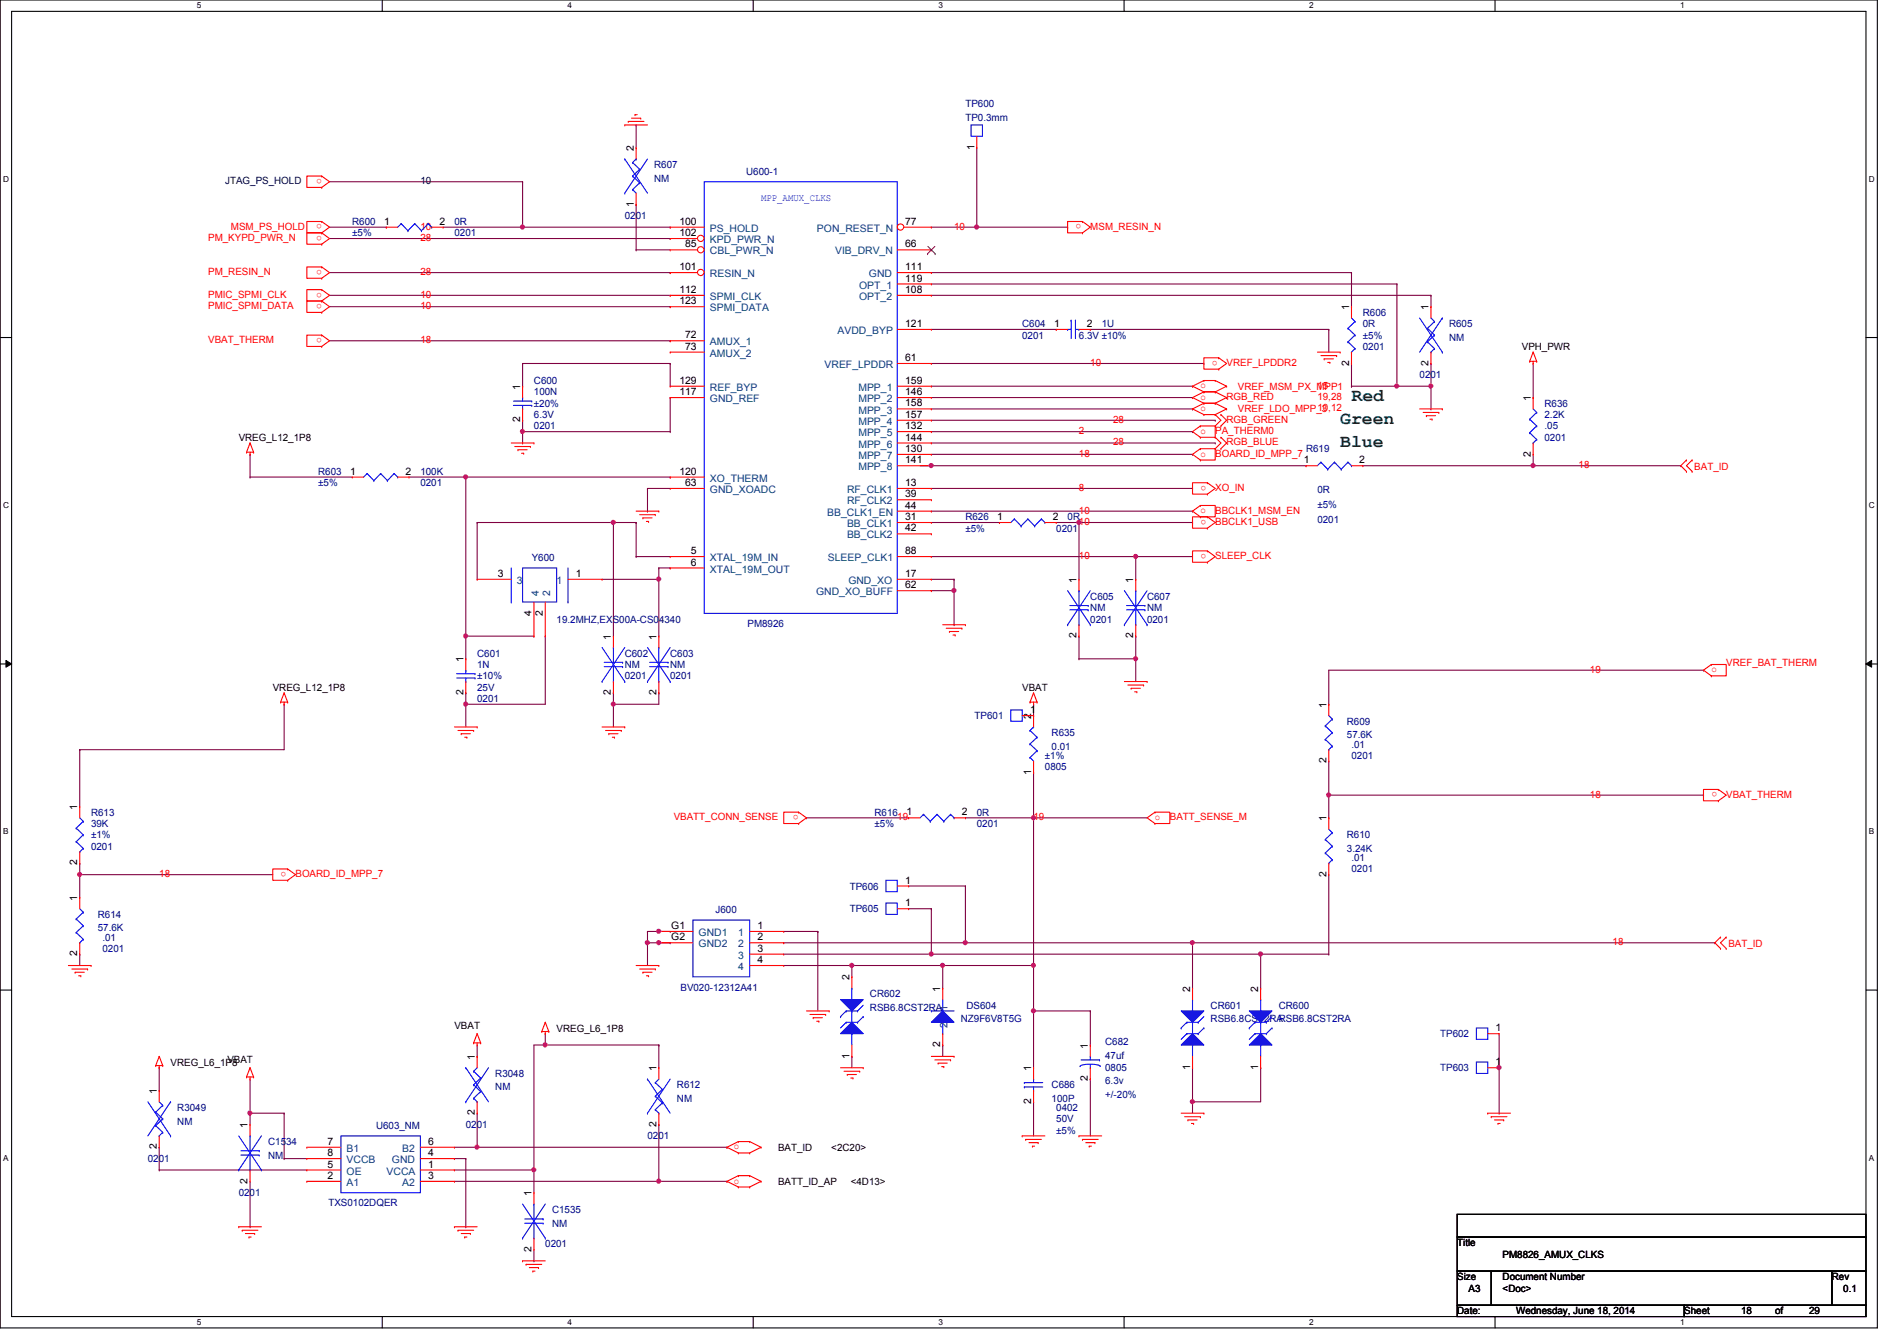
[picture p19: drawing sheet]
<svg xmlns="http://www.w3.org/2000/svg" width="297mm" height="210mm" viewBox="0 0 297 210" stroke-linecap="round" stroke-linejoin="round" font-family="sans-serif">
<defs><g id="words">
<g font-size="2.8" fill="#008000">
<text x="211.6" y="62.8">Red</text>
<text x="209.8" y="69.9">Blue</text>
<text x="209.8" y="66.4">Green</text>
</g>
<g font-size="1.6" fill="#000080">
<text x="151.2" y="16.7">TP600</text>
<text x="151.2" y="18.9">TP0.3mm</text>
<text x="102.4" y="26.3">R607</text>
<text x="102.4" y="28.4">NM</text>
<text x="116.8" y="27.4">U600-1</text>
<text x="55.2" y="35.2">R600</text>
<text x="71.2" y="35.2">0R</text>
<text x="97.8" y="34.3">0201</text>
<text x="55.2" y="37">±5%</text>
<text x="71.2" y="37">0201</text>
<text x="160.1" y="51.2">C604</text>
<text x="160.1" y="53">0201</text>
<text x="168.9" y="53">6.3V ±10%</text>
<text x="172.5" y="51.2">1U</text>
<text x="213.4" y="49.4">R606</text>
<text x="213.4" y="51.2">0R</text>
<text x="213.4" y="53">±5%</text>
<text x="226.9" y="51.2">R605</text>
<text x="226.9" y="53.3">NM</text>
<text x="213.4" y="54.8">0201</text>
<text x="222.3" y="59.2">0201</text>
<text x="83.6" y="60.1">C600</text>
<text x="83.6" y="61.9">100N</text>
<text x="83.6" y="65.4">6.3V</text>
<text x="83.6" y="63.7">±20%</text>
<text x="241.8" y="63.7">R636</text>
<text x="241.8" y="65.4">2.2K</text>
<text x="83.6" y="67.2">0201</text>
<text x="204.5" y="70.8">R619</text>
<text x="241.8" y="67.2">.05</text>
<text x="241.8" y="69">0201</text>
<text x="49.8" y="74.3">R603</text>
<text x="49.8" y="76.1">±5%</text>
<text x="65.8" y="74.3">100K</text>
<text x="65.8" y="76.1">0201</text>
<text x="206.3" y="77.2">0R</text>
<text x="151.2" y="81.4">R626</text>
<text x="151.2" y="83.2">±5%</text>
<text x="165.4" y="83.2">0201</text>
<text x="167.2" y="81.4">0R</text>
<text x="206.3" y="79.5">±5%</text>
<text x="206.3" y="81.8">0201</text>
<text x="83.3" y="87.8">Y600</text>
<text x="170.7" y="93.9">C605</text>
<text x="170.7" y="95.7">NM</text>
<text x="179.6" y="93.9">C607</text>
<text x="179.6" y="95.7">NM</text>
<text x="87.2" y="97.5">19.2MHZ,EXS00A-CS04340</text>
<text x="117" y="98.2">PM8926</text>
<text x="170.7" y="97.5">0201</text>
<text x="179.6" y="97.5">0201</text>
<text x="74.7" y="102.8">C601</text>
<text x="74.7" y="104.6">1N</text>
<text x="74.7" y="106.3">±10%</text>
<text x="97.8" y="102.8">C602</text>
<text x="97.8" y="104.6">NM</text>
<text x="97.8" y="106.3">0201</text>
<text x="104.9" y="102.8">C603</text>
<text x="104.9" y="104.6">NM</text>
<text x="104.9" y="106.3">0201</text>
<text x="74.7" y="109.9">0201</text>
<text x="74.7" y="108.1">25V</text>
<text x="152.6" y="112.6">TP601</text>
<text x="210.9" y="113.5">R609</text>
<text x="163.6" y="118.8">±1%</text>
<text x="164.7" y="115.2">R635</text>
<text x="164.7" y="117.3">0.01</text>
<text x="210.9" y="115.6">57.6K</text>
<text x="211.6" y="117">.01</text>
<text x="211.6" y="118.8">0201</text>
<text x="163.6" y="120.6">0805</text>
<text x="14.3" y="127.7">R613</text>
<text x="14.3" y="129.5">39K</text>
<text x="14.3" y="131.2">±1%</text>
<text x="136.9" y="127.7">R616</text>
<text x="136.9" y="129.5">±5%</text>
<text x="152.9" y="127.7">0R</text>
<text x="152.9" y="129.5">0201</text>
<text x="210.9" y="131.2">R610</text>
<text x="14.3" y="133">0201</text>
<text x="210.9" y="133.3">3.24K</text>
<text x="211.6" y="134.8">.01</text>
<text x="211.6" y="136.6">0201</text>
<text x="15.3" y="143.7">R614</text>
<text x="112.1" y="143">J600</text>
<text x="133.1" y="142.8">TP605</text>
<text x="133.1" y="139.2">TP606</text>
<text x="15.3" y="145.8">57.6K</text>
<text x="16" y="147.2">.01</text>
<text x="16" y="149">0201</text>
<text x="106.5" y="155.1">BV020-12312A41</text>
<text x="136.2" y="156.1">CR602</text>
<text x="136.2" y="158.2">RSB6.8CST2RA</text>
<text x="150.4" y="160">NZ9F6V8T5G</text>
<text x="151.3" y="157.9">DS604</text>
<text x="189.6" y="157.9">CR601</text>
<text x="189.6" y="160">RSB6.8CST2RARSB6.8CST2RA</text>
<text x="200.2" y="157.9">CR600</text>
<text x="173.1" y="163.6">C682</text>
<text x="173.1" y="165.7">47uf</text>
<text x="173.1" y="167.7">0805</text>
<text x="225.5" y="162.3">TP602</text>
<text x="225.5" y="167.7">TP603</text>
<text x="27.8" y="173.9">R3049</text>
<text x="77.6" y="168.6">R3048</text>
<text x="77.6" y="170.7">NM</text>
<text x="106" y="170.3">R612</text>
<text x="106" y="172.5">NM</text>
<text x="164.7" y="170.3">C686</text>
<text x="164.7" y="172.5">100P</text>
<text x="165.4" y="173.9">0402</text>
<text x="173.1" y="169.6">6.3v</text>
<text x="173.1" y="171.8">+/-20%</text>
<text x="27.8" y="176">NM</text>
<text x="42" y="179.2">C1534</text>
<text x="58.9" y="176.7">U603_NM</text>
<text x="72.9" y="176.6">0201</text>
<text x="101.4" y="178.4">0201</text>
<text x="165.4" y="175.7">50V</text>
<text x="165.4" y="177.5">±5%</text>
<text x="23.2" y="181.9">0201</text>
<text x="42" y="181.4">NM</text>
<text x="37.4" y="187.2">0201</text>
<text x="51.4" y="188.8">TXS0102DQER</text>
<text x="86.4" y="189.9">C1535</text>
<text x="85.4" y="195.2">0201</text>
<text x="86.4" y="192">NM</text>
</g>
<g font-size="1.6">
<text x="99.2" y="23.7" transform="rotate(-90 99.2 23.7)">2</text>
<text x="152.6" y="23.5" transform="rotate(-90 152.6 23.5)">1</text>
<text x="60.2" y="35.2">1</text>
<text x="68.8" y="35.2">2</text>
<text x="99.2" y="32.3" transform="rotate(-90 99.2 32.3)">1</text>
<text x="106.4" y="35.2">100</text>
<text x="141.7" y="35.2">77</text>
<text x="106.4" y="37">102</text>
<text x="107.3" y="38.7">85</text>
<text x="141.7" y="38.7">66</text>
<text x="106.4" y="42.3">101</text>
<text x="106.4" y="45.8">112</text>
<text x="106.4" y="47.6">123</text>
<text x="141.7" y="42.3">111</text>
<text x="141.7" y="44.1">119</text>
<text x="141.7" y="45.8">108</text>
<text x="107.3" y="53">72</text>
<text x="141.7" y="51.2">121</text>
<text x="165.1" y="51.2">1</text>
<text x="170.2" y="51.2">2</text>
<text x="211.2" y="48.6" transform="rotate(-90 211.2 48.6)">1</text>
<text x="223.7" y="48.6" transform="rotate(-90 223.7 48.6)">1</text>
<text x="107.3" y="54.7">73</text>
<text x="141.7" y="56.5">61</text>
<text x="211.2" y="57.2" transform="rotate(-90 211.2 57.2)">2</text>
<text x="223.7" y="57.2" transform="rotate(-90 223.7 57.2)">2</text>
<text x="238.3" y="54.8">VPH_PWR</text>
<text x="81.4" y="61" transform="rotate(-90 81.4 61)">1</text>
<text x="106.4" y="60.1">129</text>
<text x="106.4" y="61.8">117</text>
<text x="141.7" y="60.1">159</text>
<text x="141.7" y="61.8">146</text>
<text x="141.7" y="63.6">158</text>
<text x="141.7" y="65.4">157</text>
<text x="239.7" y="62.8" transform="rotate(-90 239.7 62.8)">1</text>
<text x="37.4" y="69">VREG_L12_1P8</text>
<text x="81.4" y="66.1" transform="rotate(-90 81.4 66.1)">2</text>
<text x="141.7" y="67.2">132</text>
<text x="141.7" y="69">144</text>
<text x="141.7" y="70.7">130</text>
<text x="239.7" y="71.5" transform="rotate(-90 239.7 71.5)">2</text>
<text x="54.8" y="74.3">1</text>
<text x="63.5" y="74.3">2</text>
<text x="106.4" y="74.3">120</text>
<text x="107.3" y="76.1">63</text>
<text x="141.7" y="72.5">141</text>
<text x="141.7" y="76.1">13</text>
<text x="141.7" y="77.9">39</text>
<text x="204.2" y="72.5">1</text>
<text x="212.8" y="72.5">2</text>
<text x="141.7" y="79.6">44</text>
<text x="141.7" y="81.4">31</text>
<text x="141.7" y="83.2">42</text>
<text x="156.2" y="81.4">1</text>
<text x="164.8" y="81.4">2</text>
<text x="108.2" y="86.7">5</text>
<text x="108.2" y="88.5">6</text>
<text x="141.7" y="86.7">88</text>
<text x="77.9" y="90.3">3</text>
<text x="90.2" y="90.3">1</text>
<text x="141.7" y="90.3">17</text>
<text x="141.7" y="92.1">62</text>
<text x="168.6" y="91.2" transform="rotate(-90 168.6 91.2)">1</text>
<text x="177.5" y="91.2" transform="rotate(-90 177.5 91.2)">1</text>
<text x="83.2" y="96.4" transform="rotate(-90 83.2 96.4)">4</text>
<text x="85" y="96.4" transform="rotate(-90 85 96.4)">2</text>
<text x="95.7" y="100.1" transform="rotate(-90 95.7 100.1)">1</text>
<text x="102.8" y="100.1" transform="rotate(-90 102.8 100.1)">1</text>
<text x="168.6" y="99.9" transform="rotate(-90 168.6 99.9)">2</text>
<text x="177.5" y="99.9" transform="rotate(-90 177.5 99.9)">2</text>
<text x="72.6" y="103.7" transform="rotate(-90 72.6 103.7)">1</text>
<text x="42.7" y="108.1">VREG_L12_1P8</text>
<text x="72.6" y="108.8" transform="rotate(-90 72.6 108.8)">2</text>
<text x="95.7" y="108.8" transform="rotate(-90 95.7 108.8)">2</text>
<text x="102.8" y="108.8" transform="rotate(-90 102.8 108.8)">2</text>
<text x="160.1" y="108.1">VBAT</text>
<text x="161.3" y="111.6">1</text>
<text x="161.5" y="112.6" transform="rotate(-90 161.5 112.6)">2</text>
<text x="207.7" y="110.8" transform="rotate(-90 207.7 110.8)">1</text>
<text x="207.7" y="119.5" transform="rotate(-90 207.7 119.5)">2</text>
<text x="161.5" y="121.2" transform="rotate(-90 161.5 121.2)">1</text>
<text x="12.1" y="126.8" transform="rotate(-90 12.1 126.8)">1</text>
<text x="141.9" y="127.6">1</text>
<text x="150.6" y="127.6">2</text>
<text x="207.7" y="128.6" transform="rotate(-90 207.7 128.6)">1</text>
<text x="12.1" y="135.5" transform="rotate(-90 12.1 135.5)">2</text>
<text x="207.7" y="137.2" transform="rotate(-90 207.7 137.2)">2</text>
<text x="12.1" y="141" transform="rotate(-90 12.1 141)">1</text>
<text x="141.7" y="141.9">1</text>
<text x="141.7" y="138.3">1</text>
<text x="12.1" y="149.7" transform="rotate(-90 12.1 149.7)">2</text>
<text x="105.1" y="145.4">G1</text>
<text x="105.1" y="147.2">G2</text>
<text x="118.6" y="145.4">1</text>
<text x="118.6" y="147.2">2</text>
<text x="118.6" y="149">3</text>
<text x="118.6" y="150.7">4</text>
<text x="133" y="153.5" transform="rotate(-90 133 153.5)">2</text>
<text x="147.2" y="155.2" transform="rotate(-90 147.2 155.2)">1</text>
<text x="186.3" y="155.2" transform="rotate(-90 186.3 155.2)">2</text>
<text x="197" y="155.2" transform="rotate(-90 197 155.2)">2</text>
<text x="71.2" y="161.1">VBAT</text>
<text x="87.2" y="161.5">VREG_L6_1P8</text>
<text x="234.2" y="161.4">1</text>
<text x="26.7" y="166.8">VREG_L6_1P8</text>
<text x="35.6" y="166.5">VBAT</text>
<text x="74.3" y="165.9" transform="rotate(-90 74.3 165.9)">1</text>
<text x="102.8" y="167.7" transform="rotate(-90 102.8 167.7)">1</text>
<text x="133" y="165.7" transform="rotate(-90 133 165.7)">1</text>
<text x="147.2" y="163.9" transform="rotate(-90 147.2 163.9)">2</text>
<text x="161.5" y="167.7" transform="rotate(-90 161.5 167.7)">1</text>
<text x="170.3" y="164.1" transform="rotate(-90 170.3 164.1)">1</text>
<text x="186.3" y="167.5" transform="rotate(-90 186.3 167.5)">1</text>
<text x="197" y="167.5" transform="rotate(-90 197 167.5)">1</text>
<text x="234.2" y="166.8">1</text>
<text x="24.6" y="171.2" transform="rotate(-90 24.6 171.2)">1</text>
<text x="161.5" y="172.8" transform="rotate(-90 161.5 172.8)">2</text>
<text x="170.3" y="169.2" transform="rotate(-90 170.3 169.2)">2</text>
<text x="24.6" y="179.9" transform="rotate(-90 24.6 179.9)">2</text>
<text x="38.8" y="176.6" transform="rotate(-90 38.8 176.6)">1</text>
<text x="51.3" y="179.2">7</text>
<text x="67.1" y="179.2">6</text>
<text x="74.3" y="174.6" transform="rotate(-90 74.3 174.6)">2</text>
<text x="102.8" y="176.4" transform="rotate(-90 102.8 176.4)">2</text>
<text x="38.8" y="185.3" transform="rotate(-90 38.8 185.3)">2</text>
<text x="51.3" y="184.5">2</text>
<text x="51.3" y="182.8">5</text>
<text x="51.3" y="181">8</text>
<text x="67.1" y="181">4</text>
<text x="67.1" y="182.8">1</text>
<text x="67.1" y="184.5">3</text>
<text x="121.8" y="180.1">BAT_ID</text>
<text x="121.8" y="185.5">BATT_ID_AP</text>
<text x="130.2" y="180.1">&lt;2C20&gt;</text>
<text x="133.2" y="185.5">&lt;4D13&gt;</text>
<text x="83.2" y="187.2" transform="rotate(-90 83.2 187.2)">1</text>
<text x="83.2" y="195.9" transform="rotate(-90 83.2 195.9)">2</text>
<text x="228.2" y="195.1">Title</text>
<text x="235.3" y="196.8">PM8826_AMUX_CLKS</text>
<text x="228.2" y="200.4">Size</text>
<text x="230" y="202.2">A3</text>
<text x="235.3" y="200.4">Document Number</text>
<text x="235.3" y="202.2">&lt;Doc&gt;</text>
<text x="286.8" y="200.4">Rev</text>
<text x="288.6" y="202.2">0.1</text>
<text x="228.2" y="205.7">Date:</text>
<text x="237.4" y="205.7">Wednesday, June 18, 2014</text>
<text x="263.7" y="205.7">Sheet</text>
<text x="272.6" y="205.7">18</text>
<text x="278" y="205.7">of</text>
<text x="283.3" y="205.7">29</text>
</g>
<g font-size="1.6" fill="#000040">
<text x="35.3" y="28.8">JTAG_PS_HOLD</text>
<text x="65.8" y="28.8">10</text>
</g>
<g font-size="1.6" fill="#f00">
<text x="50.4" y="28" transform="rotate(180 50.4 28)">o</text>
<text x="36.1" y="35.9">MSM_PS_HOLD</text>
<text x="50.4" y="35.1" transform="rotate(180 50.4 35.1)">o</text>
<text x="65.8" y="35.9">10</text>
<text x="149.4" y="35.9">10</text>
<text x="169.3" y="35.1" transform="rotate(180 169.3 35.1)">o</text>
<text x="170.7" y="35.9">MSM_RESIN_N</text>
<text x="32.6" y="37.7">PM_KYPD_PWR_N</text>
<text x="50.4" y="36.9" transform="rotate(180 50.4 36.9)">o</text>
<text x="65.8" y="37.7">28</text>
<text x="32.6" y="43.1">PM_RESIN_N</text>
<text x="32.6" y="46.6">PMIC_SPMI_CLK</text>
<text x="50.4" y="42.2" transform="rotate(180 50.4 42.2)">o</text>
<text x="50.4" y="45.8" transform="rotate(180 50.4 45.8)">o</text>
<text x="50.4" y="47.6" transform="rotate(180 50.4 47.6)">o</text>
<text x="65.8" y="43.1">28</text>
<text x="65.8" y="46.6">10</text>
<text x="32.6" y="48.4">PMIC_SPMI_DATA</text>
<text x="32.6" y="53.7">VBAT_THERM</text>
<text x="50.4" y="52.9" transform="rotate(180 50.4 52.9)">o</text>
<text x="65.8" y="48.4">10</text>
<text x="65.8" y="53.7">18</text>
<text x="170.7" y="57.3">10</text>
<text x="190.6" y="56.5" transform="rotate(180 190.6 56.5)">o</text>
<text x="192.1" y="57.3">VREF_LPDDR2</text>
<text x="188" y="60.8">o</text>
<text x="188" y="64.3">o</text>
<text x="188" y="62.6">o</text>
<text x="192.1" y="62.6">RGB_RED</text>
<text x="193.8" y="61">VREF_MSM_PX_MPP1</text>
<text x="193.8" y="64.6">VREF_LDO_MPP_3</text>
<text x="206.3" y="62.6">19,28</text>
<text x="206.3" y="60.8">15</text>
<text x="206.3" y="64.4">10,12</text>
<text x="168.9" y="67.9">2</text>
<text x="168.9" y="71.5">18</text>
<text x="174.3" y="66.2">28</text>
<text x="174.3" y="69.7">28</text>
<text x="188" y="67.9">o</text>
<text x="188" y="71.5">o</text>
<text x="190.3" y="67.9">PA_THERM0</text>
<text x="190.3" y="71.5">BOARD_ID_MPP_7</text>
<text x="192.1" y="66.2">RGB_GREEN</text>
<text x="192.1" y="69.7">RGB_BLUE</text>
<text x="168.9" y="76.8">8</text>
<text x="188.8" y="76" transform="rotate(180 188.8 76)">o</text>
<text x="190.3" y="76.8">XO_IN</text>
<text x="247.2" y="73.3">18</text>
<text x="265.3" y="73.6">BAT_ID</text>
<text x="168.9" y="80.4">10</text>
<text x="168.9" y="82.2">10</text>
<text x="188" y="80.3">o</text>
<text x="188.8" y="81.4" transform="rotate(180 188.8 81.4)">o</text>
<text x="190.3" y="80.4">BBCLK1_MSM_EN</text>
<text x="190.3" y="82.2">BBCLK1_USB</text>
<text x="168.9" y="87.5">10</text>
<text x="188.8" y="86.7" transform="rotate(180 188.8 86.7)">o</text>
<text x="190.3" y="87.5">SLEEP_CLK</text>
<text x="249" y="105.3">19</text>
<text x="268" y="105.2">o</text>
<text x="270.3" y="104.2">VREF_BAT_THERM</text>
<text x="249" y="124.8">18</text>
<text x="268.9" y="124" transform="rotate(180 268.9 124)">o</text>
<text x="270.3" y="124.8">VBAT_THERM</text>
<text x="105.5" y="128.4">VBATT_CONN_SENSE</text>
<text x="125" y="127.6" transform="rotate(180 125 127.6)">o</text>
<text x="140.5" y="128.4">19</text>
<text x="161.8" y="128.4">19</text>
<text x="180.8" y="128.4">o</text>
<text x="183.2" y="128.4">BATT_SENSE_M</text>
<text x="24.9" y="137.3">18</text>
<text x="44.8" y="136.5" transform="rotate(180 44.8 136.5)">o</text>
<text x="46.3" y="137.3">BOARD_ID_MPP_7</text>
<text x="252.5" y="148">18</text>
<text x="270.6" y="148.3">BAT_ID</text>
<text x="114.9" y="179.9">o</text>
<text x="114.9" y="185.3">o</text>
</g>
<text font-size="1.6" fill="#00f" x="119.2" y="31.5">MPP_AMUX_CLKS</text>
<g font-size="1.6" fill="#004080">
<text x="111.2" y="36.3">PS_HOLD</text>
<text x="111.2" y="38.1">KPD_PWR_N</text>
<text x="111.2" y="39.8">CBL_PWR_N</text>
<text x="127.9" y="36.3">PON_RESET_N</text>
<text x="130.8" y="39.8">VIB_DRV_N</text>
<text x="111.2" y="43.4">RESIN_N</text>
<text x="111.2" y="46.9">SPMI_CLK</text>
<text x="134.5" y="45.2">OPT_1</text>
<text x="134.5" y="46.9">OPT_2</text>
<text x="136.1" y="43.4">GND</text>
<text x="111.2" y="48.7">SPMI_DATA</text>
<text x="131.1" y="52.3">AVDD_BYP</text>
<text x="111.2" y="54.1">AMUX_1</text>
<text x="111.2" y="55.8">AMUX_2</text>
<text x="129.1" y="57.6">VREF_LPDDR</text>
<text x="111.2" y="61.2">REF_BYP</text>
<text x="111.2" y="62.9">GND_REF</text>
<text x="134.4" y="61.2">MPP_1</text>
<text x="134.4" y="62.9">MPP_2</text>
<text x="134.4" y="64.7">MPP_3</text>
<text x="134.4" y="66.5">MPP_4</text>
<text x="134.4" y="68.3">MPP_5</text>
<text x="134.4" y="70.1">MPP_6</text>
<text x="134.4" y="71.8">MPP_7</text>
<text x="111.2" y="75.4">XO_THERM</text>
<text x="111.2" y="77.2">GND_XOADC</text>
<text x="132.6" y="77.2">RF_CLK1</text>
<text x="134.4" y="73.6">MPP_8</text>
<text x="129.5" y="80.7">BB_CLK1_EN</text>
<text x="132.6" y="79">RF_CLK2</text>
<text x="132.6" y="82.5">BB_CLK1</text>
<text x="111.2" y="87.8">XTAL_19M_IN</text>
<text x="111.2" y="89.6">XTAL_19M_OUT</text>
<text x="129.6" y="87.8">SLEEP_CLK1</text>
<text x="132.6" y="84.3">BB_CLK2</text>
<text x="80.9" y="91.4">3</text>
<text x="84.4" y="93.3" transform="rotate(-90 84.4 93.3)">4</text>
<text x="86.1" y="93.3" transform="rotate(-90 86.1 93.3)">2</text>
<text x="87.2" y="91.4">1</text>
<text x="127.8" y="93.2">GND_XO_BUFF</text>
<text x="132.8" y="91.4">GND_XO</text>
<text x="109.4" y="146.5">GND1</text>
<text x="109.4" y="148.3">GND2</text>
<text x="115.6" y="146.5">1</text>
<text x="115.6" y="148.3">2</text>
<text x="115.6" y="150.1">3</text>
<text x="115.6" y="151.8">4</text>
<text x="148.4" y="160.9" transform="rotate(-90 148.4 160.9)">2</text>
<text x="148.4" y="158.2" transform="rotate(-90 148.4 158.2)">1</text>
<text x="54.3" y="185.6">A1</text>
<text x="54.3" y="183.9">OE</text>
<text x="54.3" y="182.1">VCCB</text>
<text x="54.3" y="180.3">B1</text>
<text x="60.5" y="183.9">VCCA</text>
<text x="61.4" y="182.1">GND</text>
<text x="63" y="180.3">B2</text>
<text x="63" y="185.6">A2</text>
</g>
<g font-size="1.3">
<text x="30.8" y="1.3">5</text>
<text x="88.9" y="1.3">4</text>
<text x="146.9" y="1.3">3</text>
<text x="205" y="1.3">2</text>
<text x="263.1" y="1.3">1</text>
<text x=".5" y="28.4">D</text>
<text x="292.6" y="28.4">D</text>
<text x=".5" y="79.5">C</text>
<text x="292.6" y="79.5">C</text>
<text x=".5" y="130.6">B</text>
<text x="292.6" y="130.6">B</text>
<text x=".5" y="181.7">A</text>
<text x="292.6" y="181.7">A</text>
<text x="30.8" y="207.4">5</text>
<text x="88.9" y="207.4">4</text>
<text x="146.9" y="207.4">3</text>
<text x="205" y="207.4">2</text>
<text x="263.1" y="207.4">1</text>
</g>
</g></defs>
<path d="M0 0h294v207.9h-294zM1.8 1.8h290.4v204.3h-290.4z" fill="none" stroke="#000" stroke-width=".17"/>
<g fill="#fff">
<path d="M30.8 .2h.7v1.4h-.7z"/>
<path d="M30.8 206.2h.7v1.4h-.7z"/>
</g>
<path d="M59.9 0v1.8M59.9 206.1v1.8" fill="none" stroke="#000" stroke-width=".17"/>
<g fill="#fff">
<path d="M88.9 .2h.6v1.4h-.6z"/>
<path d="M88.9 206.2h.6v1.4h-.6z"/>
</g>
<path d="M117.9 0v1.8M117.9 206.1v1.8" fill="none" stroke="#000" stroke-width=".17"/>
<g fill="#fff">
<path d="M146.9 .2h.7v1.4h-.7z"/>
<path d="M146.9 206.2h.7v1.4h-.7z"/>
</g>
<path d="M176 0v1.8M176 206.1v1.8" fill="none" stroke="#000" stroke-width=".17"/>
<g fill="#fff">
<path d="M205 .2h.7v1.4h-.7z"/>
<path d="M205 206.2h.7v1.4h-.7z"/>
</g>
<path d="M234.1 0v1.8M234.1 206.1v1.8" fill="none" stroke="#000" stroke-width=".17"/>
<g fill="#fff">
<path d="M263.1 .2h.7v1.4h-.7z"/>
<path d="M263.1 206.2h.7v1.4h-.7z"/>
<path d="M.5 27.3h.9v1.4h-.9z"/>
<path d="M292.6 27.3h.9v1.4h-.9z"/>
<path d="M.5 78.4h.9v1.4h-.9z"/>
<path d="M292.6 78.4h.9v1.4h-.9z"/>
</g>
<path d="M0 52.8h1.8M292.2 52.8h1.8" fill="none" stroke="#000" stroke-width=".17"/>
<g fill="#fff">
<path d="M.5 129.5h.8v1.4h-.8z"/>
<path d="M292.6 129.5h.9v1.4h-.9z"/>
</g>
<path d="M0 103.9h1.8M292.2 103.9h1.8" fill="none" stroke="#000" stroke-width=".17"/>
<path d="M.9 103.4l.9 .5-.9 .5zM292.2 103.9l.9-.5v1z" fill="#000"/>
<path d="M.9 103.4l.9 .5-.9 .5zM292.2 103.9l.9-.5v1z" fill="none" stroke="#000" stroke-width=".16"/>
<g fill="#fff">
<path d="M.5 180.5h.8v1.4h-.8z"/>
<path d="M292.6 180.5h.9v1.4h-.9z"/>
</g>
<path d="M0 155h1.8M292.2 155h1.8" fill="none" stroke="#000" stroke-width=".17"/>
<path d="M69.4 35.6h12.4M81.8 35.6h.1" fill="none" stroke="#800040" stroke-width=".17"/>
<circle cx="81.8" cy="35.5" r=".32" fill="#f0f"/>
<circle cx="81.8" cy="35.5" r=".32" fill="none" stroke="#f0f" stroke-width=".17"/>
<g fill="none" stroke="#800040" stroke-width=".17">
<path d="M51.6 35.6h8.9M51.6 37.3h53.3M60.5 35.6h.1M104.9 37.3h.1M51.6 42.7h53.3M51.6 46.2h53.3M51.6 48h53.3M51.6 53.3h53.3M81.8 56.9h.1M81.8 56.9h23.1M81.8 56.9v3.6M104.9 42.7h.1"/>
<path d="M104.9 46.2h.1M104.9 48h.1M104.9 53.3h.1M104.9 56.9h.1M104.9 56.9v3.6M81.8 60.5h.1M81.8 67.6h.1M81.8 67.6h23.1M104.9 67.6h.1M104.9 62.2v5.4"/>
</g>
<circle cx="81.8" cy="67.5" r=".32" fill="#f0f"/>
<circle cx="81.8" cy="67.5" r=".32" fill="none" stroke="#f0f" stroke-width=".17"/>
<g fill="none" stroke="#800040" stroke-width=".17">
<path d="M39.2 74.7h.1M39.2 74.7h16M64 74.7h8.9M72.9 74.7h.1M81.8 69.3h.1M81.8 65.8h.1M81.8 65.8v3.5M101.4 76.5h.1M101.4 76.5h3.5M101.4 76.5v3.5M74.7 81.8h21.4M94.3 90.7h8.9"/>
<path d="M96.1 81.8h.1M99.6 87.1h.1M99.6 81.8h.1M99.6 87.1h5.3M99.6 81.8v5.3M101.4 80h.1M103.2 90.7h.1"/>
</g>
<circle cx="96" cy="81.8" r=".32" fill="#f0f"/>
<circle cx="96" cy="81.8" r=".32" fill="none" stroke="#f0f" stroke-width=".17"/>
<path d="M72.9 99.6h10.7M74.7 81.8h.1M74.7 81.8v8.9M83.6 99.6h.1M85.4 99.6h.1M85.4 99.6v10.6M72.9 110.2h.1M72.9 108.5h.1M72.9 108.5v5.3" fill="none" stroke="#800040" stroke-width=".17"/>
<circle cx="72.9" cy="99.5" r=".32" fill="#f0f"/>
<circle cx="72.9" cy="99.5" r=".32" fill="none" stroke="#f0f" stroke-width=".17"/>
<path d="M72.9 99.6h.1M72.9 99.6v3.5M103.2 88.9h.1M103.2 88.9v1.8M103.2 88.9h1.7M104.9 88.9h.1M72.9 110.2h.1M72.9 110.2h12.5" fill="none" stroke="#800040" stroke-width=".17"/>
<circle cx="72.9" cy="110.2" r=".32" fill="#f0f"/>
<circle cx="72.9" cy="110.2" r=".32" fill="none" stroke="#f0f" stroke-width=".17"/>
<path d="M72.9 74.7h.1M72.9 74.7v24.9M72.9 74.7h32M104.9 74.7h.1" fill="none" stroke="#800040" stroke-width=".17"/>
<circle cx="72.9" cy="74.6" r=".32" fill="#f0f"/>
<circle cx="72.9" cy="74.6" r=".32" fill="none" stroke="#f0f" stroke-width=".17"/>
<path d="M103.2 90.7h.1M103.2 90.7v8.9" fill="none" stroke="#800040" stroke-width=".17"/>
<circle cx="103.1" cy="90.7" r=".32" fill="#f0f"/>
<circle cx="103.1" cy="90.7" r=".32" fill="none" stroke="#f0f" stroke-width=".17"/>
<path d="M96.1 110.2h.1M103.2 108.5h.1M103.2 108.5v1.7h-7.1" fill="none" stroke="#800040" stroke-width=".17"/>
<circle cx="96" cy="110.2" r=".32" fill="#f0f"/>
<circle cx="96" cy="110.2" r=".32" fill="none" stroke="#f0f" stroke-width=".17"/>
<path d="M145.8 35.6h7.1M152.9 35.6h.1M96.1 110.2h.1M96.1 108.5h.1M96.1 108.5v5.3" fill="none" stroke="#800040" stroke-width=".17"/>
<circle cx="152.9" cy="35.5" r=".32" fill="#f0f"/>
<circle cx="152.9" cy="35.5" r=".32" fill="none" stroke="#f0f" stroke-width=".17"/>
<g fill="none" stroke="#800040" stroke-width=".17">
<path d="M152.9 35.6h.1M152.9 23.1v12.5M152.9 35.6h14.3M167.2 35.6h.1M145.8 46.2h78.3M145.8 42.7h65.8M145.8 44.4h72.9M211.6 42.7h.1M218.7 44.4h.1M218.7 44.4v16.1M224.1 46.2h.1M224.1 56.9h.1"/>
<path d="M224.1 56.9v3.6M218.7 60.5h.1M218.7 60.5h5.4M224.1 60.5h.1"/>
</g>
<circle cx="218.7" cy="60.4" r=".32" fill="#f0f"/>
<circle cx="218.7" cy="60.4" r=".32" fill="none" stroke="#f0f" stroke-width=".17"/>
<circle cx="224" cy="60.4" r=".32" fill="#f0f"/>
<circle cx="224" cy="60.4" r=".32" fill="none" stroke="#f0f" stroke-width=".17"/>
<g fill="none" stroke="#800040" stroke-width=".17">
<path d="M145.8 51.6h19.6M165.4 51.6h.1M170.7 51.6h.1M170.7 51.6h37.4M208.1 51.6h.1M208.1 51.6v3.5M224.1 48h.1M224.1 46.2v1.8M211.6 60.5h.1M211.6 60.5h7.1M224.1 64h.1M224.1 60.5v3.5"/>
<path d="M145.8 81.8h10.7M145.8 87.1h32M156.5 81.8h.1M177.8 87.1h.1"/>
</g>
<circle cx="177.8" cy="87.1" r=".32" fill="#f0f"/>
<circle cx="177.8" cy="87.1" r=".32" fill="none" stroke="#f0f" stroke-width=".17"/>
<g fill="none" stroke="#800040" stroke-width=".17">
<path d="M145.8 56.9h42.7M188.5 56.9h.1M145.8 60.5h40.9M145.8 64h40.9M145.8 65.8h44.5M145.8 67.6h40.9M145.8 69.3h44.5M145.8 71.1h40.9M145.8 76.5h40.9M186.7 60.5h.1M186.7 64h.1M186.7 67.6h.1"/>
<path d="M186.7 71.1h.1M186.7 76.5h.1M190.3 65.8h.1M190.3 69.3h.1M145.8 80h40.9M145.8 90.7h3.6M145.8 92.5h3.6M149.4 90.7h.1M149.4 92.5h.1M149.4 90.7v1.8M186.7 80h.1"/>
</g>
<circle cx="149.4" cy="92.4" r=".32" fill="#f0f"/>
<circle cx="149.4" cy="92.4" r=".32" fill="none" stroke="#f0f" stroke-width=".17"/>
<path d="M149.4 97.8h.1M149.4 92.5v5.3M168.9 99.6h.1M168.9 99.6v3.5M177.8 87.1h.1M177.8 87.1v3.6M177.8 87.1h8.9M168.9 103.1h.1M168.9 103.1h8.9M177.8 103.1h.1M177.8 103.1v3.6" fill="none" stroke="#800040" stroke-width=".17"/>
<circle cx="177.8" cy="103.1" r=".32" fill="#f0f"/>
<circle cx="177.8" cy="103.1" r=".32" fill="none" stroke="#f0f" stroke-width=".17"/>
<path d="M177.8 99.6h.1M177.8 99.6v3.5M12.5 117.3h.1M12.5 117.3v8.9M44.5 110.2h.1M44.5 110.2v7.1h-32M12.5 135.1h.1M12.5 136.9h.1M12.5 135.1v1.8M12.5 136.9h30.2" fill="none" stroke="#800040" stroke-width=".17"/>
<circle cx="12.5" cy="136.9" r=".32" fill="#f0f"/>
<circle cx="12.5" cy="136.9" r=".32" fill="none" stroke="#f0f" stroke-width=".17"/>
<path d="M12.5 136.9h.1M12.5 136.9v3.6M12.5 149.4h.1M12.5 149.4v1.7M101.4 145.8h.1M101.4 145.8h1.8M101.4 145.8v1.8M103.2 145.8h.1M122.7 145.8h5.4M128.1 145.8h.1M128.1 145.8v12.4" fill="none" stroke="#800040" stroke-width=".17"/>
<circle cx="101.4" cy="147.5" r=".32" fill="#f0f"/>
<circle cx="101.4" cy="147.5" r=".32" fill="none" stroke="#f0f" stroke-width=".17"/>
<path d="M101.4 147.6h1.8M103.2 147.6h.1" fill="none" stroke="#800040" stroke-width=".17"/>
<circle cx="103.1" cy="147.5" r=".32" fill="#f0f"/>
<circle cx="103.1" cy="147.5" r=".32" fill="none" stroke="#f0f" stroke-width=".17"/>
<path d="M161.8 110.2h.1M161.8 110.2v1.8M101.4 147.6h.1M101.4 147.6v3.5M122.7 151.1h10.7M133.4 151.1h.1" fill="none" stroke="#800040" stroke-width=".17"/>
<circle cx="133.4" cy="151.1" r=".32" fill="#f0f"/>
<circle cx="133.4" cy="151.1" r=".32" fill="none" stroke="#f0f" stroke-width=".17"/>
<path d="M197.4 149.4h.1M197.4 149.4v5.3M197.4 149.4h10.7M186.7 167.1h.1M186.7 167.1v5.4" fill="none" stroke="#800040" stroke-width=".17"/>
<circle cx="186.7" cy="172.4" r=".32" fill="#f0f"/>
<circle cx="186.7" cy="172.4" r=".32" fill="none" stroke="#f0f" stroke-width=".17"/>
<g fill="none" stroke="#800040" stroke-width=".17">
<path d="M161.8 120.9h.1M161.8 120.9v7.1M161.8 158.2h.1M161.8 151.1h.1M161.8 151.1v16M161.8 158.2h8.9M170.7 158.2h.1M170.7 158.2v5.4M186.7 147.6h.1M186.7 147.6v7.1M161.8 172.5h.1M161.8 172.5v5.3"/>
<path d="M170.7 168.9h.1M170.7 168.9v8.9M186.7 172.5h.1M197.4 167.1h.1M197.4 167.1v5.4h-10.7"/>
</g>
<circle cx="161.8" cy="158.2" r=".32" fill="#f0f"/>
<circle cx="161.8" cy="158.2" r=".32" fill="none" stroke="#f0f" stroke-width=".17"/>
<path d="M126.3 128h.1M126.3 128h16M151.2 128h28.4M161.8 128h.1M147.6 151.1h.1M147.6 151.1v3.6M147.6 151.1h14.2" fill="none" stroke="#800040" stroke-width=".17"/>
<circle cx="161.8" cy="151.1" r=".32" fill="#f0f"/>
<circle cx="161.8" cy="151.1" r=".32" fill="none" stroke="#f0f" stroke-width=".17"/>
<circle cx="147.6" cy="151.1" r=".32" fill="#f0f"/>
<circle cx="147.6" cy="151.1" r=".32" fill="none" stroke="#f0f" stroke-width=".17"/>
<g fill="none" stroke="#800040" stroke-width=".17">
<path d="M96.1 81.8h.1M96.1 81.8v17.8M96.1 81.8h3.5M99.6 81.8h.1M208.1 124.5h58.6M266.7 124.5h.1M133.4 151.1h.1M133.4 151.1v1.8M133.4 151.1h14.2M133.4 165.4h.1M133.4 165.4v1.7M147.6 163.6h.1"/>
<path d="M147.6 163.6v1.8"/>
</g>
<circle cx="208" cy="124.4" r=".32" fill="#f0f"/>
<circle cx="208" cy="124.4" r=".32" fill="none" stroke="#f0f" stroke-width=".17"/>
<g fill="none" stroke="#800040" stroke-width=".17">
<path d="M165.4 81.8h3.5M168.9 81.8h.1M208.1 110.2h.1M208.1 119.1v8.9M266.7 104.9h.1M266.7 104.9h-58.6v5.3M208.1 124.5h.1M208.1 128h.1M208.1 136.9v12.5M186.7 147.6h81.8M208.1 149.4h.1M268.5 147.6h.1"/>
<path d="M186.7 172.5h.1M186.7 172.5v1.7"/>
</g>
<circle cx="186.7" cy="147.5" r=".32" fill="#f0f"/>
<circle cx="186.7" cy="147.5" r=".32" fill="none" stroke="#f0f" stroke-width=".17"/>
<path d="M51.6 28.4h30.2M81.8 28.4h.1M81.8 35.6h.1M81.8 28.4v7.2M81.8 35.6h23.1M104.9 35.6h.1M39.2 71.1h.1M39.2 71.1v3.6M145.8 62.2h40.9M186.7 62.2h.1M161.8 128h.1M161.8 128v23.1" fill="none" stroke="#800040" stroke-width=".17"/>
<circle cx="161.8" cy="128" r=".32" fill="#f0f"/>
<circle cx="161.8" cy="128" r=".32" fill="none" stroke="#f0f" stroke-width=".17"/>
<path d="M211.6 56.9v3.6M211.6 60.5h.1M151.2 138.7v8.9M103.2 145.8h1.7M104.9 145.8h.1M151.2 147.6h.1M151.2 147.6h35.5" fill="none" stroke="#800040" stroke-width=".17"/>
<circle cx="103.1" cy="145.8" r=".32" fill="#f0f"/>
<circle cx="103.1" cy="145.8" r=".32" fill="none" stroke="#f0f" stroke-width=".17"/>
<path d="M103.2 147.6h1.7M104.9 147.6h.1M122.7 147.6h28.5M151.2 147.6h.1" fill="none" stroke="#800040" stroke-width=".17"/>
<circle cx="151.1" cy="147.5" r=".32" fill="#f0f"/>
<circle cx="151.1" cy="147.5" r=".32" fill="none" stroke="#f0f" stroke-width=".17"/>
<path d="M122.7 149.4h74.7M145.8 149.4h.1M145.8 142.2v7.2M197.4 149.4h.1" fill="none" stroke="#800040" stroke-width=".17"/>
<circle cx="145.8" cy="149.3" r=".32" fill="#f0f"/>
<circle cx="145.8" cy="149.3" r=".32" fill="none" stroke="#f0f" stroke-width=".17"/>
<circle cx="197.4" cy="149.3" r=".32" fill="#f0f"/>
<circle cx="197.4" cy="149.3" r=".32" fill="none" stroke="#f0f" stroke-width=".17"/>
<path d="M71.2 179.6h3.5M74.7 179.6h.1M85.4 163.6h17.8M103.2 163.6h.1" fill="none" stroke="#800040" stroke-width=".17"/>
<circle cx="85.4" cy="163.5" r=".32" fill="#f0f"/>
<circle cx="85.4" cy="163.5" r=".32" fill="none" stroke="#f0f" stroke-width=".17"/>
<path d="M74.7 179.6h39.1M83.6 163.6v19.5M103.2 163.6h.1M103.2 176h.1M103.2 163.6v3.5M103.2 176v8.9h10.6M113.8 179.6h.1M83.6 183.1h.1M113.8 184.9h.1" fill="none" stroke="#800040" stroke-width=".17"/>
<circle cx="74.7" cy="179.6" r=".32" fill="#f0f"/>
<circle cx="74.7" cy="179.6" r=".32" fill="none" stroke="#f0f" stroke-width=".17"/>
<path d="M44.5 174.2h.1M44.5 174.2v7.2M74.7 179.6h.1M74.7 165.4h.1M74.7 163.6v1.8M74.7 174.2v5.4M44.5 181.4h.1M44.5 181.4h3.5M71.2 183.1h12.4M83.6 183.1h.1M83.6 183.1v3.6" fill="none" stroke="#800040" stroke-width=".17"/>
<circle cx="83.6" cy="183.1" r=".32" fill="#f0f"/>
<circle cx="83.6" cy="183.1" r=".32" fill="none" stroke="#f0f" stroke-width=".17"/>
<g fill="none" stroke="#800040" stroke-width=".17">
<path d="M24.9 167.1h.1M24.9 179.6h.1M24.9 167.1v3.6M24.9 179.6v3.5M39.2 174.2h.1M39.2 174.2h5.3M39.2 168.9v5.3M24.9 183.1h.1M24.9 183.1h23.1M71.2 181.4h1.7M72.9 192h.1M72.9 181.4h.1"/>
<path d="M72.9 181.4v10.6"/>
</g>
<circle cx="39.1" cy="174.2" r=".32" fill="#f0f"/>
<circle cx="39.1" cy="174.2" r=".32" fill="none" stroke="#f0f" stroke-width=".17"/>
<path d="M85.4 161.8h.1M85.4 161.8v1.8M71.2 184.9h32M103.2 184.9h.1" fill="none" stroke="#800040" stroke-width=".17"/>
<circle cx="103.1" cy="184.9" r=".32" fill="#f0f"/>
<circle cx="103.1" cy="184.9" r=".32" fill="none" stroke="#f0f" stroke-width=".17"/>
<path d="M144.1 72.9h1.7M145.8 72.9h.1M213.4 72.9h26.7M240.1 72.9h.1" fill="none" stroke="#800040" stroke-width=".17"/>
<circle cx="240" cy="72.9" r=".32" fill="#f0f"/>
<circle cx="240" cy="72.9" r=".32" fill="none" stroke="#f0f" stroke-width=".17"/>
<path d="M211.6 42.7h.1M211.6 42.7v5.3M168.9 81.8h.1M168.9 81.8v8.9M168.9 81.8h17.8M186.7 81.8h.1" fill="none" stroke="#800040" stroke-width=".17"/>
<circle cx="168.9" cy="81.8" r=".32" fill="#f0f"/>
<circle cx="168.9" cy="81.8" r=".32" fill="none" stroke="#f0f" stroke-width=".17"/>
<path d="M145.8 72.9h58.7M204.5 72.9h.1" fill="none" stroke="#800040" stroke-width=".17"/>
<circle cx="145.8" cy="72.9" r=".32" fill="#f0f"/>
<circle cx="145.8" cy="72.9" r=".32" fill="none" stroke="#f0f" stroke-width=".17"/>
<path d="M99.6 19.6h.1M99.6 19.6v3.5M99.6 39.1h.1M99.6 32h.1M99.6 39.1h5.3M99.6 32v7.1M83.6 163.6h1.8M85.4 163.6h.1M234.7 167.1h.1M234.7 174.2h.1M234.7 161.8v12.4" fill="none" stroke="#800040" stroke-width=".17"/>
<circle cx="234.7" cy="167.1" r=".32" fill="#f0f"/>
<circle cx="234.7" cy="167.1" r=".32" fill="none" stroke="#f0f" stroke-width=".17"/>
<g fill="none" stroke="#800040" stroke-width=".17">
<path d="M240.1 56.9v5.3M240.1 62.2h.1M240.1 72.9h.1M240.1 71.1v1.8M240.1 72.9h23.1M263.2 72.9h.1M142.3 138.7h8.9M151.2 138.7h.1M142.3 142.2h3.5M145.8 142.2h.1M39.2 174.2h.1M39.2 174.2v1.8"/>
<path d="M39.2 192h.1M39.2 184.9v7.1M83.6 197.4h.1M83.6 195.6v1.8"/>
</g>
<g fill="none" stroke="#f00" stroke-width=".17">
<path d="M97.8 19.6h.1M97.8 19.6h3.6M98.4 19h.1M98.4 19h2.4M98.9 18.5h1.4M99.4 17.9h.1M99.4 17.9h.4M100.3 18.5h.1M50.4 36.4h.1M50.4 34.7h.1M50.4 34.7h-2.4v1.7h2.4M50.4 38.2h.1"/>
<path d="M50.4 36.4h-2.4v1.8h2.4M50.4 29.3h.1M50.4 27.6h.1M50.4 27.6h-2.4v1.7h2.4M50.4 34.7l1.2 .9-1.2 .8M50.4 36.4l1.2 .9-1.2 .9M50.4 27.6l1.2 .8-1.2 .9M169.5 36.4h.1M169.5 34.7h.1M169.5 34.7h-2.3v1.7h2.3M169.5 34.7l1.2 .9-1.2 .8M50.4 43.6h.1"/>
<path d="M50.4 41.8h.1M50.4 41.8h-2.4v1.8h2.4M50.4 47.1h.1M50.4 45.3h.1M50.4 45.3h-2.4v1.8h2.4M50.4 48.9h.1M50.4 47.1h-2.4v1.8h2.4M50.4 54.2h.1M50.4 52.5h.1M50.4 52.5h-2.4v1.7h2.4M50.4 41.8l1.2 .9-1.2 .9M50.4 45.3l1.2 .9-1.2 .9"/>
<path d="M50.4 47.1l1.2 .9-1.2 .9M50.4 52.5l1.2 .8-1.2 .9M188.5 59.6h.1M188.5 59.6l-1.8 .9M188.5 59.6h1.8M190.3 59.6h.1M190.3 59.6l1.8 .9M190.8 57.8h.1M190.8 56h.1M190.8 56h-2.3v1.8h2.3M190.8 56l1.3 .9-1.3 .9M206.3 55.1h3.5"/>
<path d="M206.8 55.7h2.5M207.3 56.2h.1M207.3 56.2h1.5M207.9 56.7h.3M208.2 56.7h.1M209.3 55.7h.1M209.8 55.1h.1M239.5 56.6h.1M239.5 56.6h1.1M240.1 56.9h.1M240.1 55.1h.1M240.1 56.6v.3"/>
<path d="M240.1 55.1l-.6 1.5M240.1 55.1l.5 1.5M240.6 56.6h.1M38.6 70.8h.1M38.6 70.8h1.1M39.2 71.1h.1M39.2 69.3h.1M39.2 70.8v.3M39.2 69.3l-.6 1.5M39.2 69.3l.5 1.5M39.7 70.8h.1M80 69.3h3.6"/>
<path d="M80.6 69.9h2.5M81.1 70.4h.1M81.1 70.4h1.4M81.7 71h.3M82 71h.1M83.1 69.9h.1M83.6 69.3h.1M186.7 60.5h.1M186.7 64h.1M186.7 62.2h.1M186.7 60.5l1.8 .8M186.7 64l1.8 .9"/>
<path d="M186.7 62.2l1.8 .9M188 66.7h.1M188 68.5h.1M188 66.7h2.3v1.8h-2.3M188 70.2h.1M188 72h.1M188 70.2h2.3v1.8h-2.3M188 79.1h.1M188 79.1h2.3v1.8h-2.3M188 66.7l-1.3 .9 1.3 .9M188 70.2l-1.3 .9 1.3 .9M188 79.1l-1.3 .9 1.3 .9"/>
<path d="M188.5 61.3h.1M188.5 63.1h.1M188.5 64.9h.1M188.5 61.3h1.8M188.5 63.1l-1.8 .9M188.5 63.1h1.8M188.5 64.9h1.8M188.5 61.3l-1.8 .9M189.1 77.3h.1M189.1 75.6h.1M189.1 75.6h-2.4v1.7h2.4M189.1 75.6l1.2 .9-1.2 .8"/>
<path d="M190.3 61.3h.1M190.3 63.1h.1M190.3 64.9h.1M190.3 66.7h.1M190.3 70.2h.1M190.3 68.5h.1M190.3 63.1l1.8 .9M190.3 64.9l.9 .9-.9 .9M190.3 68.5l.9 .8-.9 .9M190.3 61.3l1.8 .9M191.2 66.7h.1M191.2 64.9h.1"/>
<path d="M191.2 70.2h.1M191.2 68.5h.1M191.2 64.9l.9 .9-.9 .9M191.2 68.5l.9 .8-.9 .9M192.1 60.5h.1M192.1 64h.1M192.1 62.2h.1M192.1 60.5l-1.8 .8M192.1 64l-1.8 .9M192.1 62.2l-1.8 .9M222.3 64h3.5M222.8 64.6h2.5"/>
<path d="M223.3 65.1h.1M223.3 65.1h1.5M223.9 65.6h.3M224.2 65.6h.1M225.3 64.6h.1M225.8 64h.1M264.1 72h.1M264.1 73.8h.1M264.1 72l-.9 .9 .9 .9M265 73.8h.1M265 72h.1M265 72l-.9 .9 .9 .9"/>
<path d="M99.6 80h3.6M100.2 80.6h2.4M100.7 81.1h.1M100.7 81.1h1.4M101.2 81.6h.4M101.6 81.6h.1M102.6 80.6h.1M103.2 80h.1M147.6 97.8h3.6M148.2 98.3h2.4M148.7 98.8h.1M148.7 98.8h1.4"/>
<path d="M149.2 99.4h.4M149.6 99.4h.1M150.6 98.3h.1M151.2 97.8h.1M188 80.9h.1M189.1 88h.1M189.1 86.2h.1M189.1 86.2h-2.4v1.8h2.4M189.1 82.7h.1M189.1 80.9h.1M189.1 80.9h-2.4v1.8h2.4M189.1 86.2l1.2 .9-1.2 .9"/>
<path d="M189.1 80.9l1.2 .9-1.2 .9M43.9 109.9h.1M43.9 109.9h1.1M44.5 110.2h.1M44.5 108.5h.1M44.5 109.9v.3M44.5 108.5l-.6 1.4M44.5 108.5l.5 1.4M45 109.9h.1M71.2 113.8h3.5M71.7 114.3h2.5M72.2 114.9h.1"/>
<path d="M72.2 114.9h1.5M72.8 115.4h.3M73.1 115.4h.1M74.2 114.3h.1M74.7 113.8h.1M94.3 113.8h3.5M94.8 114.3h2.5M95.3 114.9h.1M95.3 114.9h1.5M95.9 115.4h.3M96.2 115.4h.1M97.3 114.3h.1"/>
<path d="M97.8 113.8h.1M161.3 109.9h.1M161.3 109.9h1.1M161.8 110.2h.1M161.8 108.5h.1M161.8 109.9v.3M161.8 108.5l-.5 1.4M161.8 108.5l.6 1.4M162.4 109.9h.1M176.1 106.7h3.5M176.6 107.2h2.5M177.1 107.7h.1"/>
<path d="M177.1 107.7h1.5M177.7 108.3h.3M178 108.3h.1M179.1 107.2h.1M179.6 106.7h.1M268 104h.1M268 105.8h.1M268 104h2.3v1.8h-2.3M268 104l-1.3 .9 1.3 .9M45 137.8h.1M45 136h.1M45 136h-2.3v1.8h2.3"/>
<path d="M45 136l1.3 .9-1.3 .9M125 128.9h.1M125 127.1h.1M125 127.1h-2.3v1.8h2.3M125 127.1l1.3 .9-1.3 .9M180.8 127.1h.1M180.8 128.9h.1M180.8 127.1h2.4v1.8h-2.4M180.8 127.1l-1.2 .9 1.2 .9M269.1 125.3h.1M269.1 123.6h.1M269.1 123.6h-2.4v1.7h2.4"/>
<path d="M269.1 123.6l1.2 .9-1.2 .8M10.7 151.1h3.6M11.3 151.7h2.4M11.8 152.2h.1M11.8 152.2h1.4M12.3 152.7h.4M12.7 152.7h.1M13.7 151.7h.1M14.3 151.1h.1M99.6 151.1h3.6M100.2 151.7h2.4M100.7 152.2h.1"/>
<path d="M100.7 152.2h1.4M101.2 152.7h.4M101.6 152.7h.1M102.6 151.7h.1M103.2 151.1h.1M126.3 158.2h3.5M126.8 158.8h2.5M127.3 159.3h.1M127.3 159.3h1.5M127.9 159.9h.3M128.2 159.9h.1M129.3 158.8h.1"/>
<path d="M129.8 158.2h.1M269.4 146.7h.1M269.4 148.5h.1M269.4 146.7l-.9 .9 .9 .9M270.3 148.5h.1M270.3 146.7h.1M270.3 146.7l-.9 .9 .9 .9M24.4 166.8h.1M24.4 166.8h1.1M24.9 167.1h.1M24.9 165.4h.1M24.9 166.8v.3"/>
<path d="M24.9 165.4l-.5 1.4M24.9 165.4l.6 1.4M25.5 166.8h.1M38.6 168.6h.1M38.6 168.6h1.1M39.2 168.9h.1M39.2 167.1h.1M39.2 168.6v.3M39.2 167.1l-.6 1.5M39.2 167.1l.5 1.5M39.7 168.6h.1M74.2 163.2h.1"/>
<path d="M74.2 163.2h1.1M74.7 163.6h.1M74.7 161.8h.1M74.7 163.2v.4M74.7 161.8l-.5 1.4M74.7 161.8l.6 1.4M75.3 163.2h.1M84.8 161.5h.1M84.8 161.5h1.1M85.4 161.8h.1M85.4 160h.1M85.4 161.5v.3"/>
<path d="M85.4 160l-.6 1.5M85.4 160l.5 1.5M85.9 161.5h.1M113.8 179.6h.1M113.8 179.6l1.8 .9M115.6 178.7h.1M115.6 178.7h1.8M115.6 178.7l-1.8 .9M117.4 178.7h.1M117.4 178.7l1.8 .9M119.2 179.6h.1M119.2 179.6l-1.8 .9"/>
<path d="M131.6 167.1h3.6M132.2 167.7h2.4M132.7 168.2h.1M132.7 168.2h1.4M133.2 168.7h.4M133.6 168.7h.1M134.6 167.7h.1M135.2 167.1h.1M145.8 165.4h3.6M146.4 165.9h2.4M146.9 166.4h.1M146.9 166.4h1.4"/>
<path d="M147.4 167h.4M147.8 167h.1M148.8 165.9h.1M149.4 165.4h.1M160.1 177.8h.1M160.1 177.8h3.5M160.6 178.4h.1M160.6 178.4h2.5M161.1 178.9h1.5M161.7 179.4h.1M161.7 179.4h.3M162.6 178.9h.1"/>
<path d="M168.9 177.8h.1M168.9 177.8h3.6M169.5 178.4h.1M169.5 178.4h2.5M170 178.9h1.4M170.6 179.4h.1M170.6 179.4h.3M171.4 178.9h.1M185 174.2h3.5M185.5 174.8h2.5M186 175.3h.1M186 175.3h1.4"/>
<path d="M186.6 175.9h.3M186.9 175.9h.1M188 174.8h.1M188.5 174.2h.1M233 174.2h.1M233 174.2h3.5M233.5 174.8h.1M233.5 174.8h2.5M234 175.3h1.5M234.6 175.9h.1M234.6 175.9h.3M235.5 175.3h.1"/>
<path d="M37.4 192h.1M37.4 192h3.5M37.9 192.6h.1M37.9 192.6h2.5M38.4 193.1h1.5M39 193.6h.1M39 193.6h.3M39.9 193.1h.1M71.2 192h.1M71.2 192h3.5M71.7 192.6h.1M71.7 192.6h2.5"/>
<path d="M72.2 193.1h1.5M72.8 193.6h.1M72.8 193.6h.3M73.7 193.1h.1M81.8 197.4h.1M81.8 197.4h3.6M82.4 197.9h.1M82.4 197.9h2.4M82.9 198.4h1.4M83.4 199h.1M83.4 199h.4M84.3 198.4h.1"/>
<path d="M113.8 184.9h.1M113.8 184.9l1.8 .9M115.6 180.5h.1M115.6 184h.1M115.6 185.8h.1M115.6 180.5h1.8M115.6 184h1.8M115.6 184l-1.8 .9M115.6 185.8h1.8M117.4 180.5h.1M117.4 184h.1M117.4 185.8h.1"/>
<path d="M117.4 184l1.8 .9M119.2 184.9h.1M119.2 184.9l-1.8 .9"/>
</g>
<path d="M228.2 190.1h64v3.5h-64zM228.2 193.6h64v5.4h-64zM228.2 199h5.3v5.3h-5.3zM233.5 199h53.3v5.3h-53.3zM286.8 199h5.4v5.3h-5.4zM228.2 204.3h35.5v1.8h-35.5zM263.7 204.3h28.5v1.8h-28.5z" fill="none" stroke="#000" stroke-width=".17"/>
<path d="M147.6 158.2l1.8 1.8h-3.6z" fill="#00f"/>
<g fill="none" stroke="#00f" stroke-width=".17">
<path d="M167.2 51.6h.1M167.2 51.6h.5M167.7 50.1h.1M167.7 50.1v2.9M168.4 50.1h.1M168.4 50.1v2.9M168.4 51.6h.5M168.9 51.6h.1M211.1 51.4h.1M211.1 53.5h.1M211.1 51.4l1.1 1.1M211.1 53.5l1.1 1.1"/>
<path d="M211.6 55.1h.1M211.6 49.8l.6 .5M212.2 50.3h.1M212.2 52.5h.1M212.2 54.6h.1M212.2 50.3l-1.1 1.1M212.2 52.5l-1.1 1M212.2 54.6l-.6 .5M222.3 49.8l3.5 5.3M223.5 51.4h.1M223.5 53.5h.1M223.5 51.4l1.1 1.1"/>
<path d="M223.5 53.5l1.1 1.1M224.1 55.1h.1M224.1 49.8l.5 .5M224.6 50.3h.1M224.6 52.5h.1M224.6 54.6h.1M224.6 50.3l-1.1 1.1M224.6 52.5l-1.1 1M224.6 54.6l-.5 .5M225.8 49.8h.1M225.8 55.1h.1M225.8 49.8l-3.5 5.3"/>
<path d="M57.5 74.1h.1M57.5 74.1l-.6 .6M57.5 74.1l1 1.1M58.5 75.2h.1M59.6 74.1h.1M59.6 74.1l-1.1 1.1M59.6 74.1l1.1 1.1M60.7 75.2h.1M61.7 74.1h.1M61.7 74.1l-1 1.1M61.7 74.1l.6 .6M62.3 74.7h.1"/>
<path d="M239.5 65.6h.1M239.5 67.7h.1M239.5 65.6l1.1 1.1M239.5 67.7l1.1 1.1M240.1 69.3h.1M240.1 64l.5 .6M240.6 64.6h.1M240.6 66.7h.1M240.6 68.8h.1M240.6 64.6l-1.1 1M240.6 66.7l-1.1 1M240.6 68.8l-.5 .5"/>
<path d="M167.2 97.8h.1M167.2 92.5l3.5 5.3M167.5 94.8h2.9M167.5 95.5h2.9M168.9 92.5h.1M168.9 97.8h.1M168.9 92.5v2.3M168.9 95.5v2.3M170.4 94.8h.1M170.4 95.5h.1M170.7 97.8h.1M170.7 92.5l-3.5 5.3"/>
<path d="M71.5 105.5h2.9M71.5 106.1h2.9M72.9 104.9h.1M72.9 106.7h.1M72.9 104.9v.6M72.9 106.1v.6M74.4 105.5h.1M74.4 106.1h.1M94.3 106.7h.1M94.3 101.3l3.5 5.4M94.6 103.7h2.9M94.6 104.4h2.9"/>
<path d="M96.1 101.3h.1M96.1 106.7h.1M96.1 101.3v2.4M96.1 104.4v2.3M97.5 103.7h.1M97.5 104.4h.1M97.8 106.7h.1M97.8 101.3l-3.5 5.4M101.4 106.7h.1M101.4 101.3l3.5 5.4M101.7 103.7h2.9M101.7 104.4h2.9"/>
<path d="M103.2 101.3h.1M103.2 106.7h.1M103.2 101.3v2.4M103.2 104.4v2.3M104.6 103.7h.1M104.6 104.4h.1M104.9 106.7h.1M104.9 101.3l-3.5 5.4M161.3 118.6h.1M161.3 116.5h.1M161.3 114.3h.1M161.3 118.6l.5 .5"/>
<path d="M161.3 116.5l1.1 1M161.3 114.3l1.1 1.1M161.8 113.8h.1M161.8 113.8l-.5 .5M162.4 117.5h.1M162.4 115.4h.1M162.4 117.5l-1.1 1.1M162.4 115.4l-1.1 1.1M207.5 131.4h.1M207.5 133.5h.1M207.5 131.4l1.1 1.1M207.5 133.5l1.1 1.1"/>
<path d="M208.1 135.1h.1M208.1 129.8l.5 .5M208.6 130.3h.1M208.6 132.5h.1M208.6 134.6h.1M208.6 130.3l-1.1 1.1M208.6 132.5l-1.1 1M208.6 134.6l-.5 .5M108.5 144h8.9v8.9h-8.9zM138.7 141.4h1.8v1.7h-1.8zM145.8 158.2h.1M145.8 158.2h3.6"/>
<path d="M147.6 158.2l1.8 1.8h-3.6zM147.6 158.2h.1M147.6 156.5v1.7M23.2 172.5l3.5 5.3M24.4 174.1h.1M24.4 176.2h.1M24.4 174.1l1.1 1M24.4 176.2l1.1 1M24.9 177.8h.1M24.9 172.5l.6 .5M25.5 173h.1M25.5 175.1h.1"/>
<path d="M25.5 177.2h.1M25.5 173l-1.1 1.1M25.5 175.1l-1.1 1.1M25.5 177.2l-.6 .6M26.7 172.5h.1M26.7 177.8h.1M26.7 172.5l-3.5 5.3M53.4 177.8h12.4v8.9h-12.4zM147.6 161.8h.1M147.6 160v1.8"/>
</g>
<g fill="none" stroke="#f00" stroke-width=".17">
<path d="M165.4 51.6h.1M165.4 51.6h1.8M168.9 51.6h1.8M170.7 51.6h.1M211.6 48h.1M211.6 56.9h.1M211.6 48v1.8M211.6 55.1v1.8M224.1 48h.1M224.1 56.9h.1M224.1 48v1.8M224.1 55.1v1.8"/>
<path d="M55.2 74.7h.1M55.2 74.7h1.7M62.3 74.7h1.7M64 74.7h.1M240.1 62.2h.1M240.1 71.1h.1M240.1 62.2v1.8M240.1 69.3v1.8M96.1 99.6h.1M96.1 99.6v1.7M103.2 99.6h.1M103.2 99.6v1.7"/>
<path d="M168.9 90.7h.1M168.9 99.6h.1M168.9 90.7v1.8M168.9 97.8v1.8M72.9 103.1h.1M72.9 108.5h.1M72.9 103.1v1.8M72.9 106.7v1.8M96.1 108.5h.1M96.1 106.7v1.8M103.2 108.5h.1M103.2 106.7v1.8"/>
<path d="M161.8 112h.1M161.8 112v1.8M161.8 119.1v1.8M161.8 120.9h.1M208.1 128h.1M208.1 136.9h.1M208.1 128v1.8M208.1 135.1v1.8M103.2 145.8h.1M103.2 147.6h.1M103.2 145.8h5.3M103.2 147.6h5.3"/>
<path d="M117.4 145.8h5.3M117.4 147.6h5.3M117.4 149.4h5.3M117.4 151.1h5.3M122.7 145.8h.1M122.7 147.6h.1M122.7 149.4h.1M122.7 151.1h.1M140.5 142.2h1.8M142.3 142.2h.1M147.6 154.7h.1M147.6 154.7v1.8"/>
<path d="M24.9 170.7h.1M24.9 179.6h.1M24.9 170.7v1.8M24.9 177.8v1.8M48 179.6h.1M48 179.6h5.4M65.8 179.6h5.4M71.2 179.6h.1M147.6 163.6h.1M147.6 161.8v1.8M48 184.9h.1M48 183.1h.1"/>
<path d="M48 181.4h.1M48 181.4h5.4M48 183.1h5.4M48 184.9h5.4M65.8 181.4h5.4M65.8 183.1h5.4M65.8 184.9h5.4M71.2 181.4h.1M71.2 183.1h.1M71.2 184.9h.1"/>
</g>
<path d="M186.7 161.8l1.8 1.8h-3.5z" fill="#00f"/>
<path d="M185.8 161.8h.1M185.8 161.8l-.8 .9M185.8 161.8h1.8M186.7 161.8l1.8 1.8h-3.5zM186.7 163.6h.1M186.7 160h.1M186.7 160v1.8M186.7 163.6v1.8M187.6 161.8h.1M188.5 160.9h.1M188.5 160.9l-.9 .9" fill="none" stroke="#00f" stroke-width=".17"/>
<path d="M185 158.2h3.5l-1.8 1.8z" fill="#00f"/>
<g fill="none" stroke="#00f" stroke-width=".17">
<path d="M158.3 111.1h1.8v1.8h-1.8zM207.5 113.6h.1M207.5 115.7h.1M207.5 113.6l1.1 1.1M207.5 115.7l1.1 1.1M208.1 117.3h.1M208.1 112l.5 .6M208.6 112.6h.1M208.6 114.7h.1M208.6 116.8h.1M208.6 112.6l-1.1 1M208.6 114.7l-1.1 1"/>
<path d="M208.6 116.8l-.5 .5M144.6 127.5h.1M144.6 127.5l-.5 .5M144.6 127.5l1.1 1.1M145.7 128.6h.1M146.7 127.5h.1M146.7 127.5l-1 1.1M146.7 127.5l1.1 1.1M147.8 128.6h.1M148.8 127.5h.1M148.8 127.5l-1 1.1M148.8 127.5l.6 .5"/>
<path d="M149.4 128h.1M185 158.2h3.5l-1.8 1.8zM186.7 156.5h.1M186.7 156.5v1.7M188.5 159.1l-.9 .9M37.4 177.8l3.5 5.3M39.2 177.8h.1M39.2 177.8v2.3M40.9 177.8l-3.5 5.3M169.3 165.9h2.9M170.7 165.4h.1M170.7 167.1h.1"/>
<path d="M170.7 165.4v.5M170.7 166.6v.5M172.2 165.9h.1M172.3 166.9a2.93 2.93 0 0 0-2.1-.3 1.19 1.19 0 0 0-1.1 .3v.1M185 160.9h.1M185.8 160h.1M185.8 160h1.8M185.8 160l-.8 .9M187.6 160h.1M37.4 183.1h.1M37.7 180.1h2.9M37.7 180.8h2.9"/>
<path d="M39.2 183.1h.1M39.2 180.8v2.3M40.6 180.1h.1M40.6 180.8h.1M40.9 183.1h.1"/>
</g>
<g fill="none" stroke="#f00" stroke-width=".17">
<path d="M160.1 112h1.7M161.8 112h.1M208.1 110.2h.1M208.1 119.1h.1M208.1 110.2v1.8M208.1 117.3v1.8M142.3 128h.1M142.3 128h1.8M149.4 128h1.8M151.2 128h.1M186.7 154.7h.1M186.7 154.7v1.8"/>
<path d="M39.2 176h.1M39.2 176v1.8M170.7 163.6h.1M170.7 168.9h.1M170.7 163.6v1.8M170.7 167.1v1.8M186.7 167.1h.1M186.7 165.4v1.7M39.2 184.9h.1M39.2 183.1v1.8"/>
</g>
<path d="M133.4 160l1.8 1.8h-3.6z" fill="#00f"/>
<path d="M133.4 158.2h.1M133.4 158.2v1.8M135.2 159.1h.1M135.2 159.1l-.9 .9M132.5 160h.1M132.5 160l-.9 .9M132.5 160h1.8M133.4 160l1.8 1.8h-3.6zM133.4 161.8h.1M133.4 161.8v1.8M134.3 160h.1" fill="none" stroke="#00f" stroke-width=".17"/>
<path d="M131.6 156.5h3.6l-1.8 1.7z" fill="#00f"/>
<g fill="none" stroke="#00f" stroke-width=".17">
<path d="M152.1 19.6h1.7v1.7h-1.7zM110.3 28.4h30.2v67.6h-30.2zM206.8 72.3h.1M206.8 72.3l-.5 .6M206.8 72.3l1.1 1.1M207.9 73.4h.1M209 72.3h.1M209 72.3l-1.1 1.1M209 72.3l1 1.1M210 73.4h.1M211.1 72.3h.1M211.1 72.3l-1.1 1.1"/>
<path d="M211.1 72.3l.5 .6M211.6 72.9h.1M131.6 156.5h3.6l-1.8 1.7zM131.6 159.1h.1M132.5 158.2h.1M132.5 158.2h1.8M132.5 158.2l-.9 .9M133.4 154.7h.1M133.4 154.7v1.8M134.3 158.2h.1M135.2 157.4l-.9 .8"/>
</g>
<path d="M104.9 35.6h.1M104.9 35.6h5.4M152.9 23.1h.1M152.9 21.3v1.8M204.5 72.9h.1M204.5 72.9h1.8M211.6 72.9h1.8M213.4 72.9h.1M133.4 152.9h.1M133.4 152.9v1.8M133.4 165.4h.1M133.4 163.6v1.8" fill="none" stroke="#f00" stroke-width=".17"/>
<circle cx="109.7" cy="37.3" r=".5" fill="#fff"/>
<g fill="none" stroke="#f00" stroke-width=".17">
<path d="M104.9 37.3h.1M104.9 37.3h4.3"/>
<circle cx="109.7" cy="37.3" r=".5"/>
</g>
<circle cx="109.7" cy="39.1" r=".5" fill="#fff"/>
<g fill="none" stroke="#f00" stroke-width=".17">
<path d="M104.9 39.1h.1M104.9 39.1h4.3"/>
<circle cx="109.7" cy="39.1" r=".5"/>
</g>
<circle cx="109.7" cy="42.6" r=".5" fill="#fff"/>
<g fill="none" stroke="#f00" stroke-width=".17">
<path d="M104.9 42.7h.1M104.9 46.2h.1M104.9 48h.1M104.9 53.3h.1M104.9 55.1h.1M104.9 42.7h4.3M104.9 46.2h5.4M104.9 48h5.4M104.9 53.3h5.4M104.9 55.1h5.4M104.9 60.5h.1M104.9 62.2h.1"/>
<path d="M104.9 60.5h5.4M104.9 62.2h5.4"/>
<circle cx="109.7" cy="42.6" r=".5"/>
</g>
<circle cx="141" cy="35.5" r=".5" fill="#fff"/>
<g fill="none" stroke="#f00" stroke-width=".17">
<path d="M140.5 39.1h5.3M141.6 35.6h4.2M145.8 35.6h.1M145.8 39.1h.1M140.5 42.7h5.3M140.5 44.4h5.3M140.5 46.2h5.3M140.5 51.6h5.3M140.5 56.9h5.3M145.8 42.7h.1M145.8 44.4h.1M145.8 46.2h.1"/>
<path d="M145.8 51.6h.1M145.8 56.9h.1M81.8 60.5h.1M81.8 65.8h.1M81.8 60.5v1.7M81.8 64v1.8M104.9 74.7h.1M104.9 76.5h.1M104.9 76.5h5.4M104.9 74.7h5.4M140.5 60.5h5.3M140.5 62.2h5.3"/>
<path d="M140.5 64h5.3M140.5 65.8h5.3M140.5 67.6h5.3M140.5 69.3h5.3M140.5 71.1h5.3M140.5 72.9h5.3M140.5 76.5h5.3M140.5 78.2h5.3M145.8 60.5h.1M145.8 62.2h.1M145.8 64h.1M145.8 65.8h.1"/>
<path d="M145.8 67.6h.1M145.8 69.3h.1M145.8 71.1h.1M145.8 72.9h.1M145.8 76.5h.1M145.8 78.2h.1M104.9 87.1h.1M104.9 88.9h.1M104.9 87.1h5.4M104.9 88.9h5.4M140.5 80h5.3M140.5 81.8h5.3"/>
<path d="M140.5 83.6h5.3M140.5 87.1h5.3M140.5 90.7h5.3M140.5 92.5h5.3M145.8 80h.1M145.8 81.8h.1M145.8 83.6h.1M145.8 87.1h.1M145.8 90.7h.1M145.8 92.5h.1M12.5 140.5h.1M12.5 149.4h.1"/>
<path d="M12.5 140.5v1.7M12.5 147.6v1.8"/>
<circle cx="141" cy="35.5" r=".5"/>
</g>
<path d="M145.2 39.7h.1M145.3 38.6l1.1 1.1M146.4 38.6l-1.2 1.1M146.4 39.7h.1" fill="none" stroke="#804000" stroke-width=".16"/>
<g fill="none" stroke="#00f" stroke-width=".17">
<path d="M80.4 62.8h2.9M80.4 63.5h2.9M81.8 62.2h.1M81.8 64h.1M81.8 62.2v.6M81.8 63.5v.5M83.3 62.8h.1M83.3 63.5h.1M11.9 143.8h.1M11.9 146h.1M11.9 143.8l1.1 1.1M11.9 146l1.1 1"/>
<path d="M12.5 147.6h.1M12.5 142.2l.5 .6M13 142.8h.1M13 144.9h.1M13 147h.1M13 142.8l-1.1 1M13 144.9l-1.1 1.1M13 147l-.5 .6"/>
</g>
<path d="M195.6 163.6l1.8-1.8 1.8 1.8z" fill="#00f"/>
<path d="M195.6 163.6l1.8-1.8 1.8 1.8zM196.5 161.8h.1M196.5 161.8l-.9 .9M196.5 161.8h1.8M197.4 163.6h.1M197.4 160h.1M197.4 160v1.8M197.4 163.6v1.8M198.3 161.8h.1M199.2 160.9h.1M199.2 160.9l-.9 .9" fill="none" stroke="#00f" stroke-width=".17"/>
<path d="M195.6 158.2h3.6l-1.8 1.8z" fill="#00f"/>
<g fill="none" stroke="#00f" stroke-width=".17">
<path d="M62.8 35h.1M62.8 35l-.5 .6M62.8 35l1.1 1.1M63.9 36.1h.1M64.9 35h.1M64.9 35l-1 1.1M64.9 35l1.1 1.1M66 36.1h.1M67.1 35h.1M67.1 35l-1.1 1.1M67.1 35l.5 .6M67.6 35.6h.1"/>
<path d="M97.8 30.2h.1M97.8 24.9h.1M97.8 24.9l3.6 5.3M99.1 29.7h.1M99.1 27.6h.1M99.1 25.4h.1M99.1 29.7l.5 .5M99.1 27.6l1.1 1M99.1 25.4l1.1 1.1M99.6 24.9h.1M99.6 24.9l-.5 .5M100.2 28.6h.1"/>
<path d="M100.2 26.5h.1M100.2 28.6l-1.1 1.1M100.2 26.5l-1.1 1.1M101.4 24.9l-3.6 5.3M80 94.2h.1M80 88.9v5.3M81.8 88.9h5.4v5.3h-5.4zM88.9 94.2h.1M88.9 88.9v5.3M158.8 81.2h.1M158.8 81.2l-.5 .6M158.8 81.2l1.1 1.1"/>
<path d="M159.9 82.3h.1M160.9 81.2h.1M160.9 81.2l-1 1.1M160.9 81.2l1.1 1.1M162 82.3h.1M163.1 81.2h.1M163.1 81.2l-1.1 1.1M163.1 81.2l.5 .6M163.6 81.8h.1M176.1 97.8h.1M176.1 92.5l3.5 5.3M176.4 94.8h2.9"/>
<path d="M176.4 95.5h2.9M177.8 92.5h.1M177.8 97.8h.1M177.8 92.5v2.3M177.8 95.5v2.3M179.3 94.8h.1M179.3 95.5h.1M179.6 97.8h.1M179.6 92.5l-3.5 5.3M11.9 129.6h.1M11.9 131.7h.1M11.9 129.6l1.1 1.1"/>
<path d="M11.9 131.7l1.1 1.1M12.5 133.3h.1M12.5 128l.5 .6M13 128.6h.1M13 130.7h.1M13 132.8h.1M13 128.6l-1.1 1M13 130.7l-1.1 1M13 132.8l-.5 .5M138.7 137.8h1.8v1.8h-1.8zM195.6 158.2h3.6l-1.8 1.8zM197.4 156.5h.1"/>
<path d="M197.4 156.5v1.7M199.2 159.1l-.9 .9M72.9 167.1h.1M72.9 172.5h.1M72.9 167.1l3.6 5.4M74.2 167.7h.1M74.2 169.8h.1M74.2 171.9h.1M74.2 167.7l1.1 1M74.2 169.8l1.1 1.1M74.2 171.9l.5 .6M74.7 172.5h.1"/>
<path d="M74.7 167.1l-.5 .6M75.3 168.7h.1M75.3 170.9h.1M75.3 168.7l-1.1 1.1M75.3 170.9l-1.1 1M76.5 167.1l-3.6 5.4M101.4 168.9h.1M101.4 174.2h.1M101.4 168.9l3.5 5.3M102.6 169.5h.1M102.6 171.6h.1M102.6 173.7h.1"/>
<path d="M102.6 169.5l1.1 1M102.6 171.6l1.1 1M102.6 173.7l.6 .5M103.2 174.2h.1M103.2 168.9l-.6 .6M103.7 170.5h.1M103.7 172.6h.1M103.7 170.5l-1.1 1.1M103.7 172.6l-1.1 1.1M104.9 168.9l-3.5 5.3M160.4 169.5h.1M160.4 170.1h.1"/>
<path d="M160.4 169.5h2.9M160.4 170.1h2.9M161.8 168.9h.1M161.8 170.7h.1M161.8 168.9v.6M161.8 170.1v.6M195.6 160.9h.1M196.5 160h.1M196.5 160h1.8M196.5 160l-.9 .9M198.3 160h.1M231.2 160.9h1.8v1.8h-1.8z"/>
<path d="M231.2 166.2h1.8v1.8h-1.8zM81.8 193.8h.1M81.8 188.5l3.6 5.3M82.2 190.8h2.8M82.2 191.5h2.8M83.6 188.5h.1M83.6 193.8h.1M83.6 188.5v2.3M83.6 191.5v2.3M85 190.8h.1M85 191.5h.1M85.4 193.8h.1"/>
<path d="M85.4 188.5l-3.6 5.3"/>
</g>
<g fill="none" stroke="#f00" stroke-width=".17">
<path d="M60.5 35.6h.1M60.5 35.6h1.8M67.6 35.6h1.8M69.4 35.6h.1M99.6 32h.1M99.6 23.1h.1M99.6 23.1v1.8M99.6 30.2v1.8M74.7 90.7h.1M74.7 90.7h5.3M83.6 99.6h.1M83.6 94.2v5.4"/>
<path d="M85.4 99.6h.1M85.4 94.2v5.4M88.9 90.7h5.4M94.3 90.7h.1M156.5 81.8h.1M156.5 81.8h1.8M163.6 81.8h1.8M165.4 81.8h.1M177.8 90.7h.1M177.8 99.6h.1M177.8 90.7v1.8M177.8 97.8v1.8"/>
<path d="M12.5 126.2h.1M12.5 135.1h.1M12.5 126.2v1.8M12.5 133.3v1.8M140.5 138.7h1.8M142.3 138.7h.1M197.4 154.7h.1M197.4 154.7v1.8M74.7 165.4h.1M74.7 174.2h.1M74.7 165.4v1.7M74.7 172.5v1.7"/>
<path d="M103.2 167.1h.1M103.2 176h.1M103.2 167.1v1.8M103.2 174.2v1.8M161.8 167.1h.1M161.8 172.5h.1M161.8 167.1v1.8M161.8 170.7v1.8M197.4 167.1h.1M197.4 165.4v1.7M233 161.8h1.7M233 167.1h1.7"/>
<path d="M234.7 161.8h.1M234.7 167.1h.1M83.6 186.7h.1M83.6 195.6h.1M83.6 186.7v1.8M83.6 193.8v1.8"/>
</g>
<circle cx="81.8" cy="35.5" r=".32" fill="#f0f"/>
<circle cx="81.8" cy="35.5" r=".32" fill="none" stroke="#f0f" stroke-width=".17"/>
<circle cx="81.8" cy="67.5" r=".32" fill="#f0f"/>
<circle cx="81.8" cy="67.5" r=".32" fill="none" stroke="#f0f" stroke-width=".17"/>
<circle cx="96" cy="81.8" r=".32" fill="#f0f"/>
<circle cx="96" cy="81.8" r=".32" fill="none" stroke="#f0f" stroke-width=".17"/>
<circle cx="72.9" cy="99.5" r=".32" fill="#f0f"/>
<circle cx="72.9" cy="99.5" r=".32" fill="none" stroke="#f0f" stroke-width=".17"/>
<circle cx="72.9" cy="110.2" r=".32" fill="#f0f"/>
<circle cx="72.9" cy="110.2" r=".32" fill="none" stroke="#f0f" stroke-width=".17"/>
<circle cx="72.9" cy="74.6" r=".32" fill="#f0f"/>
<circle cx="72.9" cy="74.6" r=".32" fill="none" stroke="#f0f" stroke-width=".17"/>
<circle cx="103.1" cy="90.7" r=".32" fill="#f0f"/>
<circle cx="103.1" cy="90.7" r=".32" fill="none" stroke="#f0f" stroke-width=".17"/>
<circle cx="96" cy="110.2" r=".32" fill="#f0f"/>
<circle cx="96" cy="110.2" r=".32" fill="none" stroke="#f0f" stroke-width=".17"/>
<circle cx="152.9" cy="35.5" r=".32" fill="#f0f"/>
<circle cx="152.9" cy="35.5" r=".32" fill="none" stroke="#f0f" stroke-width=".17"/>
<circle cx="218.7" cy="60.4" r=".32" fill="#f0f"/>
<circle cx="218.7" cy="60.4" r=".32" fill="none" stroke="#f0f" stroke-width=".17"/>
<circle cx="224" cy="60.4" r=".32" fill="#f0f"/>
<circle cx="224" cy="60.4" r=".32" fill="none" stroke="#f0f" stroke-width=".17"/>
<circle cx="177.8" cy="87.1" r=".32" fill="#f0f"/>
<circle cx="177.8" cy="87.1" r=".32" fill="none" stroke="#f0f" stroke-width=".17"/>
<circle cx="149.4" cy="92.4" r=".32" fill="#f0f"/>
<circle cx="149.4" cy="92.4" r=".32" fill="none" stroke="#f0f" stroke-width=".17"/>
<circle cx="177.8" cy="103.1" r=".32" fill="#f0f"/>
<circle cx="177.8" cy="103.1" r=".32" fill="none" stroke="#f0f" stroke-width=".17"/>
<circle cx="12.5" cy="136.9" r=".32" fill="#f0f"/>
<circle cx="12.5" cy="136.9" r=".32" fill="none" stroke="#f0f" stroke-width=".17"/>
<circle cx="101.4" cy="147.5" r=".32" fill="#f0f"/>
<circle cx="101.4" cy="147.5" r=".32" fill="none" stroke="#f0f" stroke-width=".17"/>
<circle cx="103.1" cy="147.5" r=".32" fill="#f0f"/>
<circle cx="103.1" cy="147.5" r=".32" fill="none" stroke="#f0f" stroke-width=".17"/>
<circle cx="133.4" cy="151.1" r=".32" fill="#f0f"/>
<circle cx="133.4" cy="151.1" r=".32" fill="none" stroke="#f0f" stroke-width=".17"/>
<circle cx="186.7" cy="172.4" r=".32" fill="#f0f"/>
<circle cx="186.7" cy="172.4" r=".32" fill="none" stroke="#f0f" stroke-width=".17"/>
<circle cx="161.8" cy="158.2" r=".32" fill="#f0f"/>
<circle cx="161.8" cy="158.2" r=".32" fill="none" stroke="#f0f" stroke-width=".17"/>
<circle cx="161.8" cy="151.1" r=".32" fill="#f0f"/>
<circle cx="161.8" cy="151.1" r=".32" fill="none" stroke="#f0f" stroke-width=".17"/>
<circle cx="147.6" cy="151.1" r=".32" fill="#f0f"/>
<circle cx="147.6" cy="151.1" r=".32" fill="none" stroke="#f0f" stroke-width=".17"/>
<circle cx="208" cy="124.4" r=".32" fill="#f0f"/>
<circle cx="208" cy="124.4" r=".32" fill="none" stroke="#f0f" stroke-width=".17"/>
<circle cx="186.7" cy="147.5" r=".32" fill="#f0f"/>
<circle cx="186.7" cy="147.5" r=".32" fill="none" stroke="#f0f" stroke-width=".17"/>
<circle cx="161.8" cy="128" r=".32" fill="#f0f"/>
<circle cx="161.8" cy="128" r=".32" fill="none" stroke="#f0f" stroke-width=".17"/>
<circle cx="103.1" cy="145.8" r=".32" fill="#f0f"/>
<circle cx="103.1" cy="145.8" r=".32" fill="none" stroke="#f0f" stroke-width=".17"/>
<circle cx="151.1" cy="147.5" r=".32" fill="#f0f"/>
<circle cx="151.1" cy="147.5" r=".32" fill="none" stroke="#f0f" stroke-width=".17"/>
<circle cx="145.8" cy="149.3" r=".32" fill="#f0f"/>
<circle cx="145.8" cy="149.3" r=".32" fill="none" stroke="#f0f" stroke-width=".17"/>
<circle cx="197.4" cy="149.3" r=".32" fill="#f0f"/>
<circle cx="197.4" cy="149.3" r=".32" fill="none" stroke="#f0f" stroke-width=".17"/>
<circle cx="85.4" cy="163.5" r=".32" fill="#f0f"/>
<circle cx="85.4" cy="163.5" r=".32" fill="none" stroke="#f0f" stroke-width=".17"/>
<circle cx="74.7" cy="179.6" r=".32" fill="#f0f"/>
<circle cx="74.7" cy="179.6" r=".32" fill="none" stroke="#f0f" stroke-width=".17"/>
<circle cx="83.6" cy="183.1" r=".32" fill="#f0f"/>
<circle cx="83.6" cy="183.1" r=".32" fill="none" stroke="#f0f" stroke-width=".17"/>
<circle cx="39.1" cy="174.2" r=".32" fill="#f0f"/>
<circle cx="39.1" cy="174.2" r=".32" fill="none" stroke="#f0f" stroke-width=".17"/>
<circle cx="103.1" cy="184.9" r=".32" fill="#f0f"/>
<circle cx="103.1" cy="184.9" r=".32" fill="none" stroke="#f0f" stroke-width=".17"/>
<circle cx="240" cy="72.9" r=".32" fill="#f0f"/>
<circle cx="240" cy="72.9" r=".32" fill="none" stroke="#f0f" stroke-width=".17"/>
<circle cx="168.9" cy="81.8" r=".32" fill="#f0f"/>
<circle cx="168.9" cy="81.8" r=".32" fill="none" stroke="#f0f" stroke-width=".17"/>
<circle cx="145.8" cy="72.9" r=".32" fill="#f0f"/>
<circle cx="145.8" cy="72.9" r=".32" fill="none" stroke="#f0f" stroke-width=".17"/>
<circle cx="234.7" cy="167.1" r=".32" fill="#f0f"/>
<circle cx="234.7" cy="167.1" r=".32" fill="none" stroke="#f0f" stroke-width=".17"/>
<use href="#words"/>
</svg>
